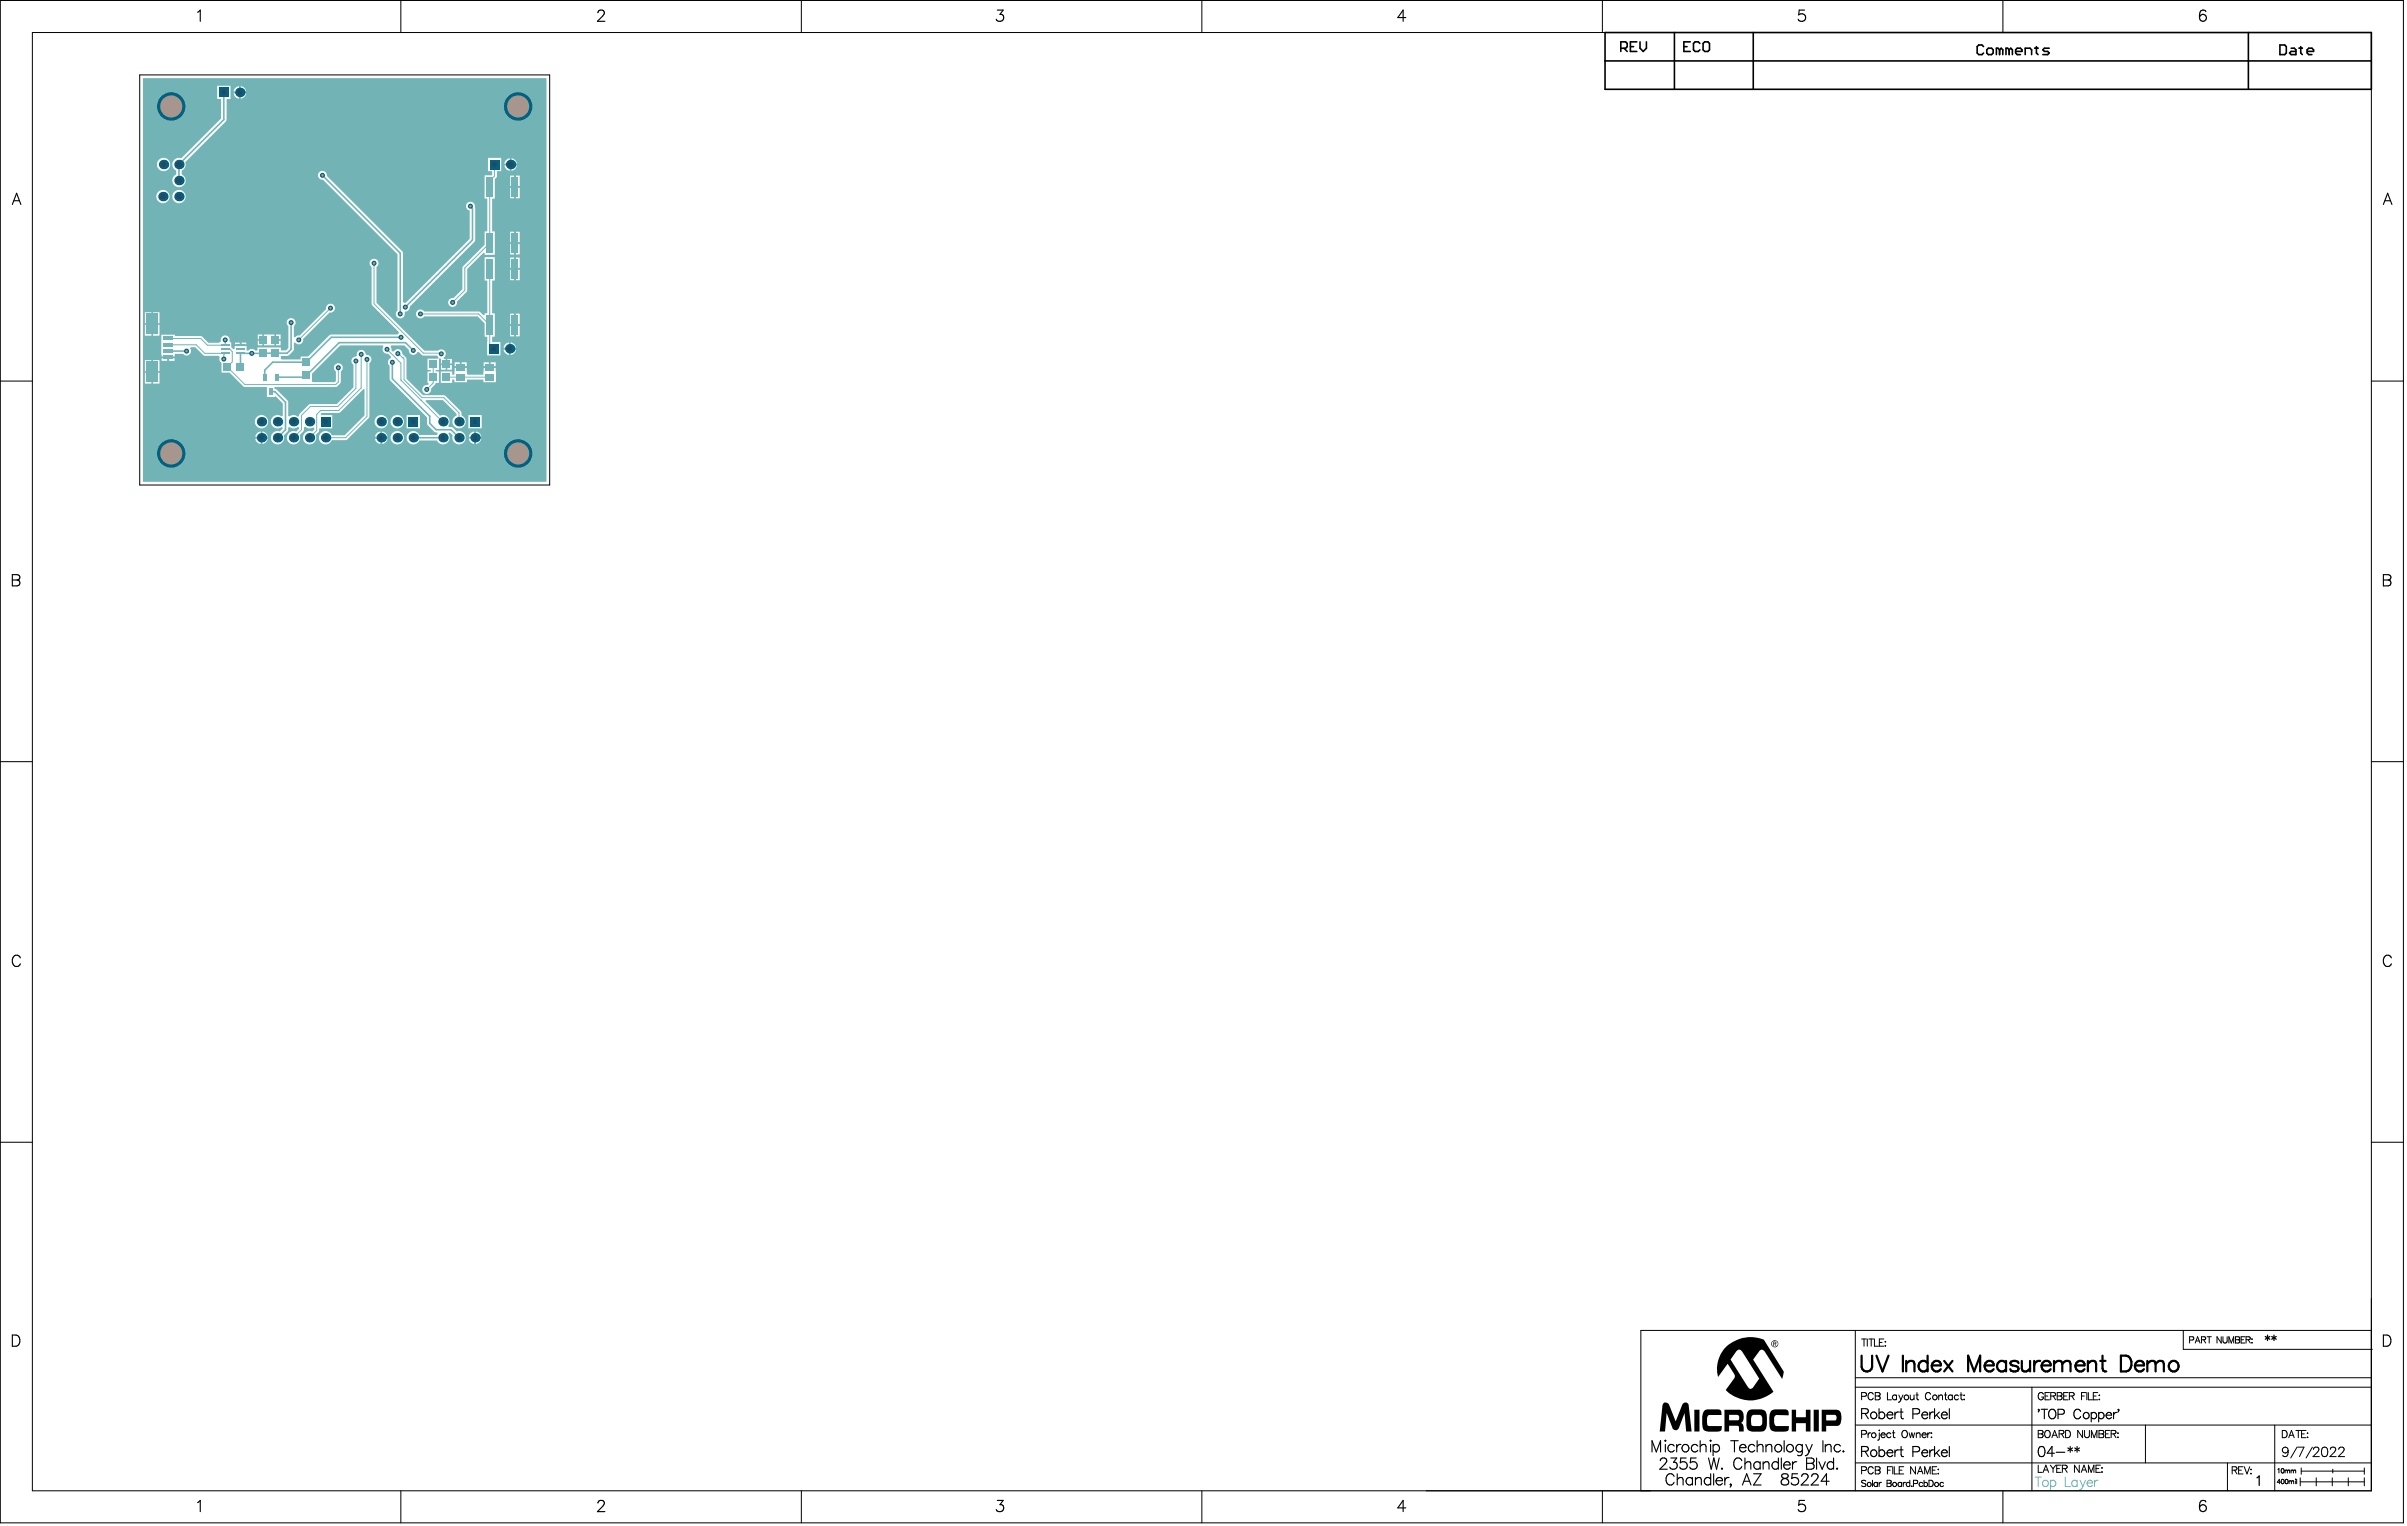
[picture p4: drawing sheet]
<svg xmlns="http://www.w3.org/2000/svg" width="635mm" height="403mm" viewBox="0 0 635 403" stroke-linecap="round" stroke-linejoin="round" font-family="sans-serif">
<path d="M37.7 20.6h106.5v106.5h-106.5zM63.5 22.7v1.4h1.4a1.66 1.66 0 0 0-1.4-1.4zM62.3 23l-.7 1.1h1.4v-1.4zM63.5 24.6v1.4a1.66 1.66 0 0 0 1.4-1.4zM61.6 24.6a1.66 1.66 0 0 0 1.4 1.4v-1.4zM57.3 22.6v3.5h1v5.2l-10.5 10.5a1.76 1.76 0 0 0-2.2 .9 1.76 1.76 0 0 0 .9 2.3v1a1.76 1.76 0 0 0-.7 2.7 1.76 1.76 0 0 0 2.8 0 1.76 1.76 0 0 0-.7-2.7v-1a1.74 1.74 0 0 0 1-2.2l10.8-11 .1-5.7h1v-3.5zM135 41.7v1.4h1.4a1.66 1.66 0 0 0-1.4-1.4zM133.4 42.4l-.4 .7h1.5v-1.4zM135 43.6v1.5a1.66 1.66 0 0 0 1.4-1.5zM133 43.6a1.66 1.66 0 0 0 1.5 1.5v-1.5zM41.4 43.4a1.76 1.76 0 0 0 3.5 0 1.76 1.76 0 0 0-3.5 0zM136.1 46.3v2.8h1v-2.8zM134.6 46.3v2.8h1v-2.8zM136.1 49.6v2.7h1v-2.7zM134.6 49.6v2.7h1v-2.7zM45.5 51.8a1.76 1.76 0 0 0 3.5 0 1.76 1.76 0 0 0-3.5 0zM41.2 51.8a1.76 1.76 0 0 0 3.5 0 1.76 1.76 0 0 0-3.5 0zM136.1 61.1v2.8h1v-2.8zM134.6 61.1v2.8h1v-2.8zM136.1 64.4v2.7h1v-2.7zM134.6 64.4v2.7h1v-2.7zM128.7 41.6v3.5h1.1v1.1h-1.9v6.2h.7v8.6h-.7v3.6l-5.9 5.9v5.8l-2.4 2.3a1.17 1.17 0 0 0-1.4 1.1 1.17 1.17 0 0 0 1.3 1.3 1.17 1.17 0 0 0 1-1.5l2.7-2.7 .1-5.8 4.3-4.3 .3 .1v.4h2.6v-6.2h-.7v-8.6h.7v-5.1l.6-.6v-1.6h1.1v-3.5zM136.1 67.9v2.8h1v-2.8zM134.6 67.9v2.8h1v-2.8zM136.1 71.2v2.7h1v-2.7zM134.6 71.2v2.7h1v-2.7zM42.6 88.3v5.7h3.5v-.7h2.2l.2 .2a1.22 1.22 0 0 0 1.6-.1 1.22 1.22 0 0 0 .1-1.6l.1-.2h1.2l2.3 2.2 4 .2 .2 1.2 .5 .5v2.6h2l3.9 3.7 6 .1v2.6h2l.3-.2 1.9 1.9v3.3l-.2 .1a1.93 1.93 0 0 0-2.9 1.2 1.76 1.76 0 0 0 .8 1.7 1.76 1.76 0 0 0 1.9 0l.3 .1 .1 .3-.8 .7-.4-.1a1.76 1.76 0 0 0-2 1.8 1.76 1.76 0 0 0 2.2 1.7 1.76 1.76 0 0 0 1.3-2.4l.9-.9 .2-1.2 .4-.1a1.74 1.74 0 0 0 2.2 0l.3 .1v.4l-.8 .7a1.76 1.76 0 0 0-2.4 1.4 1.76 1.76 0 0 0 2 2 1.76 1.76 0 0 0 1.3-2.4l1.1-1.2 .1-.9 .4-.1a1.73 1.73 0 0 0 2 .1l.3 .2v.4l-.6 .5a1.76 1.76 0 0 0-2.4 1.4 1.76 1.76 0 0 0 2 2 1.76 1.76 0 0 0 1.4-2.4l.9-1v-.8h3.4v-3.5h-2.9l-.1-.3 .2-.3h4.8l6.2-6.3 .4 .1v6.9l-5.3 5.2h-3.4a1.76 1.76 0 0 0-2.7-.7 1.76 1.76 0 0 0 0 2.8 1.76 1.76 0 0 0 2.7-.8h3.9l6-6 .1-14.4a1.18 1.18 0 0 0 .4-1.4 1.18 1.18 0 0 0-1.3-.7 1.45 1.45 0 0 0-1.8-1.2l-.6 .6v.7l-.3 .3a1.17 1.17 0 0 0-1.1 .9 1.17 1.17 0 0 0 .4 1.3v6l-4.4 4.4h-7.2l-2.5 2.5-.2 .7-.3 .1-.5-.3a1.75 1.75 0 0 0-1.7 .3l-.4-.2v-3.9l-3-3-.6-.2v-.5l16.4-.1 1-1 .1-3a1.17 1.17 0 0 0 .2-1.8 1.17 1.17 0 0 0-1.7 0 1.17 1.17 0 0 0 .2 1.8v2.5l-.3 .3h-5.9l-.1-.3v-1.9l7.5-7.5h11.2l.1 .2a1.25 1.25 0 0 0 0 1.4 1.25 1.25 0 0 0 1.2 .6l.9 .8-.1 .4a1.17 1.17 0 0 0-.3 2v3.4l.2 .5 9.6 9.7 .1 1.8 1.8 2 .8 .2 .2 .3-.2 .3h-4.7l-.2-.3a1.76 1.76 0 0 0-2.7-.1 1.76 1.76 0 0 0 .3 2.6 1.76 1.76 0 0 0 2.6-.7h4.7l.2 .3a1.76 1.76 0 0 0 2.4 .4 1.76 1.76 0 0 0 .4-2.5l.1-.3h.3l.8 .7-.2 .4a1.76 1.76 0 0 0 1.8 2 1.76 1.76 0 0 0 1.7-2.1 1.76 1.76 0 0 0-2.3-1.3l-1-1-1.1-.2-.1-.3a1.75 1.75 0 0 0-.1-2.2 1.75 1.75 0 0 0-2.1-.4l-3.9-3.9 .2-.3h4.4l3.7 3.7-.1 .4a1.76 1.76 0 0 0-.7 2.7 1.76 1.76 0 0 0 2.8 0 1.76 1.76 0 0 0-.8-2.7l-.2-1.1-4-4.1-.4-.1h-5.5l-4.4-4.4v-5.2l-.1-.4-1-1a1.16 1.16 0 0 0-.8-1.1 1.16 1.16 0 0 0-1.3 .4l-.4 .1-.4-.3-.1-1 .1-.3h3.5l1.2 1.2a1.25 1.25 0 0 0 .9 1.3 1.25 1.25 0 0 0 1.5-.7l.2-.1 .9 .9 3.9 .1 .4 .5-.1 .3h-2.8v3h.9v.4h-.9v3l.3 .3-.4 .3a1.17 1.17 0 0 0-1.3 1.1 1.17 1.17 0 0 0 1.3 1.2 1.17 1.17 0 0 0 1-1.4l1-1 .2-.5h.9v-3h-.9v-.4h.9v-2.9l.2-.2 .4 .3v1.1h1.2v-1.2h-.5l-.1-.3a1.17 1.17 0 0 0 .4-1.8 1.17 1.17 0 0 0-1.8-.1h-3.6l-12.7-12.6 .1-9.5a1.17 1.17 0 0 0 .1-1.8 1.17 1.17 0 0 0-1.7 .1 1.17 1.17 0 0 0 .2 1.7l.1 10 7.1 7.2v.4l-.3 .2-17.8 .1-5.8 5.7h-2v.8h-4.9l-.3-.2v-.7l1.9-.1 1.3-1.2 .2-.5v-1.7l.4-.1a1.17 1.17 0 0 0 1.4 .4 1.17 1.17 0 0 0 .7-1.3l7-7a1.17 1.17 0 0 0 1.4-1.1 1.17 1.17 0 0 0-1.3-1.2 1.17 1.17 0 0 0-1 1.4l-7 7-.7 .1-.5 .4-.4-.1v-2.9l.2-.2a1.17 1.17 0 0 0-.2-1.6 1.17 1.17 0 0 0-1.6 .2 1.17 1.17 0 0 0 .2 1.6v5.8l-.6 .6h-1.4v-.7h-6.2v.8h-.5l-.8-.5-1.5 .5-.1-1.2h-3l-.1 .7-.3 .1-.6-.5v-1.3h-.3l-.1-.5a1.17 1.17 0 0 0-1.3-1.3 1.17 1.17 0 0 0-1 1.5l-.5 .4h-2.8l-1.6-1.6-.5-.2h-6.8v-.3zM110.2 81.9a1.17 1.17 0 0 0-.1 1.8 1.17 1.17 0 0 0 1.8-.3h14.1l1.9 1.9v3.5h.7l-.1 4.9h3.5v-3.5h-2.2v-1.4h.7v-6.1h-.7v-8.7h.7v-6.2h-2.6v6.2h.7v8.7h-.7v.4l-.3 .1-.9-.8-.4-.2h-14.4l-.8-.6zM84.1 45.5a1.17 1.17 0 0 0-.1 1.3 1.17 1.17 0 0 0 1.2 .6l19.7 19.7v14.8a1.17 1.17 0 0 0 .3 2 1.17 1.17 0 0 0 1.5-1.4l.2-.3a1.22 1.22 0 0 0 1.2-1.3l17.1-17.1 .2-.5v-8.3a1.72 1.72 0 0 0-1.1-1.8 1.17 1.17 0 0 0-1.4 1 1.17 1.17 0 0 0 1 1.3v7.5l-16.8 16.8-.5 .1-.3-.2v-13.2l-20.1-20.1a1.17 1.17 0 0 0-.7-1.2 1.17 1.17 0 0 0-1.4 .3zM40.4 82.4v2.8h1.7v-2.8zM38.2 82.4v2.8h1.7v-2.8zM136.1 82.7v2.8h1v-2.8zM134.6 82.7v2.8h1v-2.8zM40.4 85.7v2.8h1.7v-2.8zM38.2 85.7v2.8h1.7v-2.8zM136.1 86v2.7h1v-2.7zM134.6 86v2.7h1v-2.7zM72.8 88.2v1.2h1.2v-1.2zM68 88.2v1.2h1.2v-1.2zM63.7 90.4v.4h1.3v-.4zM62 90.4v.4h1.2v-.4zM72.8 89.9v1.2h1.2v-1.2zM68 89.9v1.2h1.2v-1.2zM69.6 88.2v2.9h2.8v-2.9zM134.7 90.3v1.4h1.4a1.66 1.66 0 0 0-1.4-1.4zM133.2 91l-.4 .7h1.4v-1.4zM134.7 92.2v1.4a1.66 1.66 0 0 0 1.4-1.4zM132.8 92.2a1.66 1.66 0 0 0 1.4 1.4v-1.4zM44.6 94.5v.7h1.5v-.7zM42.6 94.5v.7h1.5v-.7zM118 94.7v1.2h1.2v-1.2zM121.8 95.6v1h1.3v-1zM120 95.6v1h1.3v-1zM129.4 95.6v1h1.4v-1zM127.6 95.6v1h1.3v-1zM118 96.3v1.2h1.2v-1.2zM116.4 96.3v1.2h1.2v-1.2zM40.4 95v2.9h1.7v-2.9zM38.2 95v2.9h1.7v-2.9zM116.3 98v3h3v-.9h.6v.7h3.3v-.7h4.3v.7h3.4l-.1-3.7h-3.2l-.1 1.7h-4.1l-.2-.2-.1-1.5h-3.1l-.1 1.7h-.6v-.8zM40.4 98.3v2.9h1.7v-2.9zM38.2 98.3v2.9h1.7v-2.9zM123.6 109.5v3.5h3.5v-3.5zM107.3 109.5v3.5h3.5v-3.5zM103 111.2a1.8 1.8 0 0 0 3.6 0 1.8 1.8 0 0 0-3.6 0zM98.8 111.2a1.76 1.76 0 0 0 3.5 0 1.76 1.76 0 0 0-3.5 0zM67.2 111.2a1.76 1.76 0 0 0 3.5 0 1.76 1.76 0 0 0-3.5 0zM125.6 113.8v1.4h1.4a1.66 1.66 0 0 0-1.4-1.4zM124.3 114.1l-.6 1.1h1.4v-1.4zM100.8 113.8v1.4h1.4a1.66 1.66 0 0 0-1.4-1.4zM69.2 113.8v1.4h1.4a1.66 1.66 0 0 0-1.4-1.4zM67.7 114.4l-.4 .8h1.4v-1.4zM99.2 114.4l-.3 .8h1.4v-1.4zM125.6 115.7v1.4a1.66 1.66 0 0 0 1.4-1.4zM123.7 115.7a1.66 1.66 0 0 0 1.4 1.4v-1.4zM67.3 115.7a1.66 1.66 0 0 0 1.4 1.4v-1.4zM100.8 115.7v1.4a1.66 1.66 0 0 0 1.4-1.4zM98.9 115.7a1.66 1.66 0 0 0 1.4 1.4v-1.4zM69.2 115.7v1.4a1.66 1.66 0 0 0 1.4-1.4zM103 115.5a1.8 1.8 0 0 0 3.6 0 1.8 1.8 0 0 0-3.6 0z" fill="#72b4b6"/>
<path d="M59 24.4v7.2l-11.8 11.8v4.2M85.1 46.2l20.5 20.6v16M124.1 54.4l.5 .6v8.3l-17.7 17.7M44.3 92.6h4.9M76.8 85.1v7l-1 1.1h-12.3l-.1 3.6M103.5 95.6v4.3l9.9 9.9v1.9l1.6 1.6h4l2.1 2.2M105.8 89h-18.4l-6.6 6.5h-8.8l-2.2 2.2v1.8M109 92.4l-2-2h-17.5l-9.1 9.1h-7.4M71.4 103.3h1.1l2.8 2.8v7.2l-2.1 2.2M109 115.5h.1M109 115.5h7.9" fill="none" stroke="#72b4b6" stroke-width=".42"/>
<g fill="none" stroke="#72b4b6" stroke-width=".26">
<path d="M130.5 43.4v3l-1.3 1.3v16.4l-6.6 6.6v5.9l-3.2 3.2M98.7 69.4v10.7l13 13.1h4.7v.1M129.2 70.9v20l1.1 1.1M44.3 89.3h8.6l1.8 1.7h4.7v-1.3M44.3 90.9h7.5l2.2 2.3h5.4l-.4 .4v1.1M59.4 92.1h1.3l.6 .7v2.7l-1.4 1.3 4.7 4.6h24l.7-.7v-3.7M87.2 81.3l-8.4 8.4M93.9 95.2v7.2l-4.8 4.8h-7.2l-2.4 2.4v3.7l-2.1 2.2M95.3 93.5v8.8l-6 6h-4.7l-1 1v4.3l-1.9 1.9M96.8 94.8v15l-5.6 5.7h-5.3M102.1 92.1l3.7 3.7v4.5M105 93.3l1.6 1.4v5.4l4.7 4.8h5.8l4 4v2.3"/>
<path d="M106.2 94.4h.1M110.9 82.8h15.4l2.9 2.9M114.3 96.1v4.9l-1.7 1.7M117.8 99.5h11.4M129.2 99.5h.1M105.8 100.3h.1M105.8 100.3l11.1 10.9M111.1 105.6h.1M117.2 110.8l.4 .4M536.9 389.6h1.6M537.7 389.6v2.5M540.9 390.8a.8 .8 0 0 1 1.2-.1 .8 .8 0 0 1 0 1.2 .8 .8 0 0 1-1.2-.1"/>
<path d="M540.9 390.5v2.5M544.9 389.6v2.5h1.4M548 390.8a.8 .8 0 0 0-1.2-.1 .8 .8 0 0 0 0 1.2 .8 .8 0 0 0 1.2-.1M548 390.5v1.6M548.8 390.5l.7 1.6M549.5 392.1a.96 .96 0 0 1-.9 .9M550.2 390.5l-.7 1.6M550.6 391.2a.79 .79 0 0 0 .5 .9 .79 .79 0 0 0 .9-.3M551 390.6a.66 .66 0 0 1 .7-.1 .66 .66 0 0 1 .3 .7h-1.4zM552.6 390.5v1.6M553.5 390.5a.8 .8 0 0 0-.9 .7"/>
<circle cx="539.6" cy="391.3" r=".82"/>
</g>
<path d="M595.4 389.8l.6-.5v2.5" fill="none" stroke="#72b4b6" stroke-width=".3"/>
<circle cx="93.9" cy="95.2" r=".67" fill="#006281"/>
<circle cx="93.9" cy="95.2" r=".33" fill="#a6968d"/>
<circle cx="95.3" cy="93.5" r=".67" fill="#006281"/>
<circle cx="95.3" cy="93.5" r=".33" fill="#a6968d"/>
<circle cx="96.8" cy="94.8" r=".67" fill="#006281"/>
<circle cx="96.8" cy="94.8" r=".33" fill="#a6968d"/>
<circle cx="136.7" cy="119.6" r="3.7" fill="#006281"/>
<circle cx="136.7" cy="119.6" r="2.91" fill="#a6968d"/>
<circle cx="45.2" cy="28.1" r="3.7" fill="#006281"/>
<circle cx="45.2" cy="28.1" r="2.91" fill="#a6968d"/>
<circle cx="136.7" cy="28.1" r="3.7" fill="#006281"/>
<circle cx="136.7" cy="28.1" r="2.91" fill="#a6968d"/>
<circle cx="45.2" cy="119.6" r="3.7" fill="#006281"/>
<circle cx="45.2" cy="119.6" r="2.91" fill="#a6968d"/>
<circle cx="105.8" cy="89" r=".67" fill="#006281"/>
<circle cx="105.8" cy="89" r=".33" fill="#a6968d"/>
<circle cx="105" cy="93.3" r=".67" fill="#006281"/>
<circle cx="105" cy="93.3" r=".33" fill="#a6968d"/>
<circle cx="124.1" cy="54.4" r=".67" fill="#006281"/>
<circle cx="124.1" cy="54.4" r=".33" fill="#a6968d"/>
<circle cx="89.3" cy="97" r=".67" fill="#006281"/>
<circle cx="89.3" cy="97" r=".33" fill="#a6968d"/>
<circle cx="103.5" cy="95.6" r=".67" fill="#006281"/>
<circle cx="103.5" cy="95.6" r=".33" fill="#a6968d"/>
<circle cx="102.1" cy="92.1" r=".67" fill="#006281"/>
<circle cx="102.1" cy="92.1" r=".33" fill="#a6968d"/>
<circle cx="116.4" cy="93.3" r=".67" fill="#006281"/>
<circle cx="116.4" cy="93.3" r=".33" fill="#a6968d"/>
<circle cx="98.7" cy="69.4" r=".67" fill="#006281"/>
<circle cx="98.7" cy="69.4" r=".33" fill="#a6968d"/>
<circle cx="109" cy="92.4" r=".67" fill="#006281"/>
<circle cx="109" cy="92.4" r=".33" fill="#a6968d"/>
<circle cx="119.4" cy="79.8" r=".67" fill="#006281"/>
<circle cx="119.4" cy="79.8" r=".33" fill="#a6968d"/>
<circle cx="110.9" cy="82.8" r=".67" fill="#006281"/>
<circle cx="110.9" cy="82.8" r=".33" fill="#a6968d"/>
<circle cx="112.6" cy="102.7" r=".67" fill="#006281"/>
<circle cx="112.6" cy="102.7" r=".33" fill="#a6968d"/>
<circle cx="106.9" cy="81" r=".67" fill="#006281"/>
<circle cx="106.9" cy="81" r=".33" fill="#a6968d"/>
<circle cx="105.6" cy="82.8" r=".67" fill="#006281"/>
<circle cx="105.6" cy="82.8" r=".33" fill="#a6968d"/>
<circle cx="85.1" cy="46.2" r=".67" fill="#006281"/>
<circle cx="85.1" cy="46.2" r=".33" fill="#a6968d"/>
<circle cx="66.4" cy="93.2" r=".67" fill="#006281"/>
<circle cx="66.4" cy="93.2" r=".33" fill="#a6968d"/>
<circle cx="49.2" cy="92.6" r=".67" fill="#006281"/>
<circle cx="49.2" cy="92.6" r=".33" fill="#a6968d"/>
<circle cx="76.8" cy="85.1" r=".67" fill="#006281"/>
<circle cx="76.8" cy="85.1" r=".33" fill="#a6968d"/>
<circle cx="87.2" cy="81.3" r=".67" fill="#006281"/>
<circle cx="87.2" cy="81.3" r=".33" fill="#a6968d"/>
<circle cx="78.8" cy="89.7" r=".67" fill="#006281"/>
<circle cx="78.8" cy="89.7" r=".33" fill="#a6968d"/>
<circle cx="59.4" cy="89.7" r=".67" fill="#006281"/>
<circle cx="59.4" cy="89.7" r=".33" fill="#a6968d"/>
<circle cx="59" cy="94.7" r=".67" fill="#006281"/>
<circle cx="59" cy="94.7" r=".33" fill="#a6968d"/>
<circle cx="69" cy="111.2" r="1.25" fill="#006281"/>
<circle cx="69" cy="111.2" r=".75" fill="#1f4769"/>
<circle cx="73.2" cy="111.2" r="1.25" fill="#006281"/>
<circle cx="73.2" cy="111.2" r=".75" fill="#1f4769"/>
<circle cx="77.4" cy="111.2" r="1.25" fill="#006281"/>
<circle cx="77.4" cy="111.2" r=".75" fill="#1f4769"/>
<circle cx="81.7" cy="111.2" r="1.25" fill="#006281"/>
<circle cx="81.7" cy="111.2" r=".75" fill="#1f4769"/>
<circle cx="69" cy="115.5" r="1.25" fill="#006281"/>
<circle cx="69" cy="115.5" r=".75" fill="#1f4769"/>
<circle cx="73.2" cy="115.5" r="1.25" fill="#006281"/>
<circle cx="73.2" cy="115.5" r=".75" fill="#1f4769"/>
<circle cx="77.4" cy="115.5" r="1.25" fill="#006281"/>
<circle cx="77.4" cy="115.5" r=".75" fill="#1f4769"/>
<circle cx="81.7" cy="115.5" r="1.25" fill="#006281"/>
<circle cx="81.7" cy="115.5" r=".75" fill="#1f4769"/>
<circle cx="85.9" cy="115.5" r="1.25" fill="#006281"/>
<circle cx="85.9" cy="115.5" r=".75" fill="#1f4769"/>
<path d="M84.6 110h2.5v2.5h-2.5z" fill-rule="evenodd" fill="#006281"/>
<circle cx="85.9" cy="111.2" r=".75" fill="#1f4769"/>
<path d="M57.8 23.1h2.5v2.5h-2.5z" fill-rule="evenodd" fill="#006281"/>
<circle cx="59" cy="24.4" r=".75" fill="#1f4769"/>
<circle cx="63.3" cy="24.4" r="1.25" fill="#006281"/>
<circle cx="63.3" cy="24.4" r=".75" fill="#1f4769"/>
<circle cx="134.7" cy="43.4" r="1.25" fill="#006281"/>
<circle cx="134.7" cy="43.4" r=".75" fill="#1f4769"/>
<path d="M129 90.7h2.5v2.5h-2.5z" fill-rule="evenodd" fill="#006281"/>
<circle cx="130.3" cy="92" r=".75" fill="#1f4769"/>
<path d="M129.2 42.1h2.5v2.5h-2.5z" fill-rule="evenodd" fill="#006281"/>
<circle cx="130.5" cy="43.4" r=".75" fill="#1f4769"/>
<circle cx="134.5" cy="92" r="1.25" fill="#006281"/>
<circle cx="134.5" cy="92" r=".75" fill="#1f4769"/>
<path d="M124.1 110h2.5v2.5h-2.5z" fill-rule="evenodd" fill="#006281"/>
<circle cx="125.3" cy="111.2" r=".75" fill="#1f4769"/>
<circle cx="47.2" cy="43.4" r="1.25" fill="#006281"/>
<circle cx="47.2" cy="43.4" r=".82" fill="#1f4769"/>
<circle cx="43" cy="51.8" r="1.25" fill="#006281"/>
<circle cx="43" cy="51.8" r=".82" fill="#1f4769"/>
<circle cx="121.1" cy="111.2" r="1.25" fill="#006281"/>
<circle cx="121.1" cy="111.2" r=".75" fill="#1f4769"/>
<circle cx="116.9" cy="111.2" r="1.25" fill="#006281"/>
<circle cx="116.9" cy="111.2" r=".75" fill="#1f4769"/>
<circle cx="47.2" cy="47.6" r="1.25" fill="#006281"/>
<circle cx="47.2" cy="47.6" r=".82" fill="#1f4769"/>
<circle cx="43.2" cy="43.4" r="1.25" fill="#006281"/>
<circle cx="43.2" cy="43.4" r=".82" fill="#1f4769"/>
<circle cx="47.2" cy="51.8" r="1.25" fill="#006281"/>
<circle cx="47.2" cy="51.8" r=".82" fill="#1f4769"/>
<circle cx="125.3" cy="115.5" r="1.25" fill="#006281"/>
<circle cx="125.3" cy="115.5" r=".75" fill="#1f4769"/>
<circle cx="121.1" cy="115.5" r="1.25" fill="#006281"/>
<circle cx="121.1" cy="115.5" r=".75" fill="#1f4769"/>
<circle cx="116.9" cy="115.5" r="1.25" fill="#006281"/>
<circle cx="116.9" cy="115.5" r=".75" fill="#1f4769"/>
<path d="M107.8 110h2.5v2.5h-2.5z" fill-rule="evenodd" fill="#006281"/>
<circle cx="109" cy="111.2" r=".75" fill="#1f4769"/>
<circle cx="109" cy="115.5" r="1.25" fill="#006281"/>
<circle cx="109" cy="115.5" r=".75" fill="#1f4769"/>
<circle cx="104.8" cy="111.2" r="1.25" fill="#006281"/>
<circle cx="104.8" cy="111.2" r=".75" fill="#1f4769"/>
<circle cx="104.8" cy="115.5" r="1.25" fill="#006281"/>
<circle cx="104.8" cy="115.5" r=".75" fill="#1f4769"/>
<circle cx="100.6" cy="111.2" r="1.25" fill="#006281"/>
<circle cx="100.6" cy="111.2" r=".75" fill="#1f4769"/>
<circle cx="100.6" cy="115.5" r="1.25" fill="#006281"/>
<circle cx="100.6" cy="115.5" r=".75" fill="#1f4769"/>
<g fill="#72b4b6">
<path d="M43.1 93.8h2.5v1h-2.5z" fill-rule="evenodd"/>
<path d="M43.1 92.1h2.5v1h-2.5z" fill-rule="evenodd"/>
<path d="M43.1 90.4h2.5v1h-2.5z" fill-rule="evenodd"/>
<path d="M43.1 88.8h2.5v1h-2.5z" fill-rule="evenodd"/>
<path d="M38.7 95.4h2.9v5.4h-2.9z" fill-rule="evenodd"/>
<path d="M38.7 82.8h2.9v5.3h-2.9z" fill-rule="evenodd"/>
<path d="M116.8 98.5h2v2h-2z" fill-rule="evenodd"/>
<path d="M113.3 98.5h2v2h-2z" fill-rule="evenodd"/>
<path d="M59 95.8h1.9v2h-1.9z" fill-rule="evenodd"/>
<path d="M62.4 95.8h2v2h-2z" fill-rule="evenodd"/>
<path d="M70.9 102.4h1v1.8h-1z" fill-rule="evenodd"/>
<path d="M72.5 98.6h1v1.8h-1z" fill-rule="evenodd"/>
<path d="M69.3 98.6h1v1.8h-1z" fill-rule="evenodd"/>
<path d="M116.8 95.1h2v2h-2z" fill-rule="evenodd"/>
<path d="M113.3 95.1h2v2h-2z" fill-rule="evenodd"/>
<path d="M68.4 92.2h2v1.9h-2z" fill-rule="evenodd"/>
<path d="M68.4 88.7h2v2h-2z" fill-rule="evenodd"/>
<path d="M71.6 92.2h2v1.9h-2z" fill-rule="evenodd"/>
<path d="M71.6 88.7h2v2h-2z" fill-rule="evenodd"/>
<path d="M120.4 98.7h2.3v1.6h-2.3z" fill-rule="evenodd"/>
<path d="M128 98.7h2.4v1.6h-2.4z" fill-rule="evenodd"/>
<path d="M120.4 96h2.3v1.7h-2.3z" fill-rule="evenodd"/>
<path d="M128 96h2.4v1.7h-2.4z" fill-rule="evenodd"/>
<path d="M128.4 46.7h1.6v5.2h-1.6z" fill-rule="evenodd"/>
<path d="M135 46.7h1.7v5.2h-1.7z" fill-rule="evenodd"/>
<path d="M128.4 61.5h1.6v5.2h-1.6z" fill-rule="evenodd"/>
<path d="M135 61.5h1.7v5.2h-1.7z" fill-rule="evenodd"/>
<path d="M128.4 68.3h1.6v5.2h-1.6z" fill-rule="evenodd"/>
<path d="M135 68.3h1.7v5.2h-1.7z" fill-rule="evenodd"/>
<path d="M128.4 83.2h1.6v5.1h-1.6z" fill-rule="evenodd"/>
<path d="M135 83.2h1.7v5.1h-1.7z" fill-rule="evenodd"/>
<path d="M62.4 90.8h2.2v.5h-2.2z" fill-rule="evenodd"/>
<path d="M62.4 91.9h2.2v.5h-2.2z" fill-rule="evenodd"/>
<path d="M62.4 93h2.2v.5h-2.2z" fill-rule="evenodd"/>
<path d="M58.3 90.8h2.2v.5h-2.2z" fill-rule="evenodd"/>
<path d="M58.3 91.9h2.2v.5h-2.2z" fill-rule="evenodd"/>
<path d="M58.3 93h2.2v.5h-2.2z" fill-rule="evenodd"/>
<path d="M79.8 94.5h2v2h-2z" fill-rule="evenodd"/>
<path d="M79.8 98h2v2h-2z" fill-rule="evenodd"/>
</g>
<g fill="none" stroke="#000" stroke-width=".26">
<path d="M.1 .1h634v401.6h-634zM8.5 8.6h617.1v384.6h-617.1zM36.9 19.8h108.1v108.1h-108.1zM105.7 .1v8.5M211.4 .1v8.5M317.1 .1v8.5M422.7 .1v8.5M528.4 .1v8.5M.1 100.5h8.4M625.6 100.5h8.5M.1 200.9h8.4M625.6 200.9h8.5"/>
<path d="M.1 301.3h8.4M625.6 301.3h8.5M489.5 350.9v42.3M491.1 353.2h1.3M491.8 353.2v1.9M492.6 353.2v1.9M493 353.2h1.3M493.6 353.2v1.9M494.5 353.2v1.9h1.1M495.8 354.1h.7M497 353.2h-1.2v1.9h1.2M497.3 353.9h.2z"/>
<path d="M497.3 355h.2zM576 350.9v5h49.6M577.6 353.5l1-.1 .1-.6-1.1-.2v1.7M579.1 354.3l.7-1.7 .6 1.7M579.4 353.7h.8M580.8 353.4l.9-.1 .1-.5-1-.2v1.7M581.3 353.4l.6 .9M582.3 352.6h1.1M582.8 352.6v1.7M586 352.6v1.7l-1.1-1.7v1.7M586.4 352.6v1.2l.5 .5 .6-.3 .1-1.4M588 354.3v-1.7l.6 1.7 .7-1.7v1.7"/>
<path d="M589.8 352.6l1 .2v.4l-.3 .2 .4 .3-.2 .5-.9 .1zM589.8 353.4h.7M591.2 353.4h.7M592.3 352.6h-1.1v1.7h1.1M592.5 353.4l1-.1 .1-.5-1.1-.2v1.7M593.1 353.4l.6 .9M594.1 353.2v.1zM594.1 354.1v.2zM625.6 355.9h.1M625.6 350.9h-192.7v42.3M489.5 375.9h136.1M489.5 365.9h136.1"/>
<path d="M489.5 363.4h136.1M491.1 368.3l1.1-.1 .2-.2-.1-.5-1.2-.2v1.9M491.1 378.3l1.1-.1 .2-.3-.1-.4-1.2-.2v1.9M492.8 377.9v1.3M493.6 377.9a.62 .62 0 0 0-.8 .6M494.2 367.8a.7 .7 0 0 0-.8-.5 .7 .7 0 0 0-.6 .8v.4a.7 .7 0 0 0 .6 .7 .7 .7 0 0 0 .8-.4M494.7 367.3l1.2 .2 .1 .4-.5 .3 .5 .4-.2 .5-1.1 .1zM494.7 368.2h.8M495.7 377.3h.2zM495.8 377.9v1.6l-.1 .3-.4 .1M496.2 378.5v.2a.59 .59 0 0 0 .5 .5 .59 .59 0 0 0 .6-.3M496.5 378h.6l.2 .5h-1.1z"/>
<path d="M497.9 367.3v1.9h1.1M498.8 378.2a.61 .61 0 0 0-.9-.1 .61 .61 0 0 0 0 .9 .61 .61 0 0 0 .9-.1M499.2 377.9h.7M499.5 377.3v1.6l.1 .2 .4 .1M500.3 368.2a.61 .61 0 0 0-.9-.1 .61 .61 0 0 0 0 1 .61 .61 0 0 0 .9-.1M500.3 368v1.2M500.9 368l.6 1.2M501.5 369.2l-.7 .7M502 368l-.5 1.2M502.1 377.4a.9 .9 0 0 1 1.1 .9 .9 .9 0 0 1-1.1 .8l-.4-.6 .1-.7zM503.6 377.9l.4 1.3 .4-1.3 .3 1.3 .4-1.3M503.9 368l.1 1.1 .5 .1 .4-.3"/>
<path d="M504.9 368v1.2M505.4 368h.7M505.6 378.3l.4-.4 .5 .1 .1 1.2M505.6 377.9v1.3M505.7 367.3v1.6l.1 .2 .4 .1M507.1 378.5v.2a.59 .59 0 0 0 .4 .5 .59 .59 0 0 0 .6-.3M507.1 378.2l.7-.3 .3 .6h-1zM508.6 377.9v1.3M509.3 377.9a.62 .62 0 0 0-.7 .6M509.3 367.8a.7 .7 0 0 0-.8-.5 .7 .7 0 0 0-.5 .8v.4a.7 .7 0 0 0 .5 .7 .7 .7 0 0 0 .8-.4M509.5 377.9v.2zM509.5 379v.2z"/>
<path d="M511.5 368.3l.4-.3 .5 .1 .1 1.1M511.5 368v1.2M513 368h.6M513.2 367.3v1.6l.1 .2 .4 .1M515.1 368.2a.61 .61 0 0 0-.9-.1 .61 .61 0 0 0 0 1 .61 .61 0 0 0 .9-.1M515.1 368v1.2M516.7 368.2a.61 .61 0 0 0-.9-.1 .61 .61 0 0 0 0 1 .61 .61 0 0 0 .9-.1M517.1 368h.6M517.3 367.3v1.6l.1 .2 .4 .1M518.1 369.1h.2zM518.2 368v.1zM536 365.9v27.3"/>
<path d="M537.7 377.3l1.2 .2v.5l-.4 .2 .5 .4-.2 .5-1.1 .1zM537.7 378.2h.8M539.1 367.8a.7 .7 0 0 0-.8-.5 .7 .7 0 0 0-.6 .8v.4a.69 .69 0 0 0 .7 .8 .69 .69 0 0 0 .7-.8h-.5M539.5 368.2h.7M539.8 377.4a.9 .9 0 0 1 1.1 .9 .9 .9 0 0 1-1.1 .8l-.4-.6v-.5zM540.7 367.3h-1.2v1.9h1.2M541 368.2l1.1-.1 .2-.2-.1-.4-1.2-.2v1.9M541.3 379.2l.7-1.9 .8 1.9M541.6 378.6h.9M541.7 368.2l.6 1M542.7 367.3l1.2 .2 .1 .4-.5 .3 .5 .4-.2 .5-1.1 .1zM542.7 368.2h.8"/>
<path d="M543.2 378.2l1.1-.1 .2-.2-.1-.4-1.2-.2v1.9M543.9 378.2l.6 1M544.4 368.2h.8M544.9 377.3h.7a1.02 1.02 0 0 1 .6 1 1.02 1.02 0 0 1-.6 .9h-.7zM545.6 367.3h-1.2v1.9h1.2M545.9 368.2l1.1-.1 .2-.2-.1-.4-1.2-.2v1.9M546.6 368.2l.6 1M549.1 368.2h.8M549.4 377.3v1.9l-1.3-1.9v1.9M549.9 377.3v1.4a.64 .64 0 0 0 .7 .5 .64 .64 0 0 0 .6-.5v-1.4M550.3 367.3h-1.2v1.9M550.5 367.3v1.9"/>
<path d="M550.9 367.3v1.9h1.1M551.7 379.2v-1.9l.8 1.9 .7-1.9v1.9M552.2 368.2h.8M553.4 367.3h-1.2v1.9h1.2M553.7 377.3l1.2 .2v.5l-.3 .2 .4 .4-.2 .5-1.1 .1zM553.7 378.2h.9M553.8 368v.1zM553.8 369.1v.1zM555.4 378.2h.8M556.6 377.3h-1.2v1.9h1.2M557 378.2l1-.1 .2-.2-.1-.4-1.1-.2v1.9M557.6 378.2l.6 1"/>
<path d="M558.7 377.9v.2zM558.7 379v.2zM566 375.9v10M600.1 375.9v17.3M602.1 377.3h.6a1.02 1.02 0 0 1 .7 1 1.02 1.02 0 0 1-.7 .9h-.6zM603.8 379.2l.7-1.9 .7 1.9M604.1 378.6h.9M605.7 377.3h1.3M606.3 377.3v1.9M607.2 378.2h.7M608.4 377.3h-1.2v1.9h1.2M608.8 379v.2z"/>
<path d="M608.8 378v.1zM105.7 393.2v8.5M211.4 393.2v8.5M317.1 393.2v8.5M422.7 393.2v8.5M489.5 385.9h136.1M491.1 387.9l1.1-.1 .2-.3-.1-.4-1.2-.2v1.9M492.2 390.7l-.4-.2-.7 .2 .2 .4 .9 .5v.3l-.4 .2-.7-.2M494 390.5v1.6M494.2 387.3a.7 .7 0 0 0-.8-.4 .7 .7 0 0 0-.6 .7v.5a.7 .7 0 0 0 .6 .7 .7 .7 0 0 0 .8-.5M494.7 386.9l1.2 .2 .1 .3-.5 .4 .5 .4-.2 .5-1.1 .1zM494.7 387.8h.8"/>
<path d="M495.3 391.2a.53 .53 0 0 0-.8 0 .53 .53 0 0 0 0 .8 .53 .53 0 0 0 .8-.1M495.3 391v1.1M495.7 391v1.1M496.4 391l-.4 .1-.3 .4M497.8 390.5l1.1 .1v.5l-.4 .1 .4 .4-.1 .4-1 .1zM497.8 391.2h.7M497.9 387.8h.8M499.1 386.9h-1.2v1.9M499.3 386.9v1.9M499.7 386.9v1.9h1.1M501 387.8h.8M501.7 391.2a.53 .53 0 0 0-.8 0 .53 .53 0 0 0 0 .8 .53 .53 0 0 0 .8-.1"/>
<path d="M501.7 391v1.1M502.1 391v1.1M502.2 386.9h-1.2v1.9h1.2M502.7 391l-.4 .1-.2 .4M503.8 391.2a.53 .53 0 0 0-.7 0 .53 .53 0 0 0 0 .8 .53 .53 0 0 0 .7-.1M503.8 390.5v1.6M504.4 392v.1zM504.8 391.3l1-.1v-.6l-1-.1v1.6M505.3 386.9v1.9l-1.3-1.9v1.9M505.9 388.8l.7-1.9 .7 1.9M506.1 388.2h.9M507.2 391.2a.53 .53 0 0 0-.7 0 .53 .53 0 0 0 0 .8 .53 .53 0 0 0 .7-.1"/>
<path d="M507.6 391.2a.53 .53 0 0 1 .8 0 .53 .53 0 0 1 0 .8 .53 .53 0 0 1-.8-.1M507.6 390.5v1.6M507.8 388.8v-1.9l.7 1.9 .7-1.9v1.9M508.9 390.5h.6a.89 .89 0 0 1 .5 .8 .89 .89 0 0 1-.5 .8h-.6zM509.8 387.8h.7M510.9 386.9h-1.1v1.9h1.1M511.3 387.6h.1zM511.3 388.7h.1zM512.7 391.2a.53 .53 0 0 0-.8 0 .53 .53 0 0 0 0 .8 .53 .53 0 0 0 .8-.1M528.4 393.2v8.5M537.7 386.5v1.9h1.1M539 388.4l.7-1.9 .8 1.9"/>
<path d="M539.3 387.7h.9M540.9 386.5l.7 .9M541.6 387.4v1M542.3 386.5l-.7 .9M542.6 387.4h.7M543.8 386.5h-1.2v1.9h1.2M544.1 387.4l1.1-.1 .2-.3-.1-.3-1.2-.2v1.9M544.7 387.4l.7 1M548.5 386.5v1.9l-1.2-1.9v1.9M549.1 388.4l.7-1.9 .7 1.9M549.3 387.7h.9M551 388.4v-1.9l.7 1.9 .7-1.9v1.9"/>
<path d="M552.9 387.4h.8M554.1 386.5h-1.2v1.9h1.2M554.5 387.1v.2zM554.5 388.2v.2zM587.6 385.9v7.3M588.9 387.8l1.1-.1 .1-.3v-.3l-1.2-.2v1.9M589.5 387.8l.6 1M590.6 387.8h.7M591.7 386.9h-1.1v1.9h1.1M592.1 386.9l.7 1.9 .7-1.9M593.8 387.5v.2zM593.8 388.6v.2z"/>
<path d="M600.9 387.6l.3-.2v1.1M601.6 391h-.8l.5-.8v1.2M602 387.4a.53 .53 0 0 1 .6 .6 .53 .53 0 0 1-.6 .5l-.2-.5zM602 390.3a.53 .53 0 0 1 .6 .5 .53 .53 0 0 1-.6 .5l-.2-.4zM602.8 388l.3-.2 .3 .2M602.8 387.8v.7M603 390.3a.53 .53 0 0 1 .6 .5 .53 .53 0 0 1-.6 .5l-.2-.4zM603.4 388l.3-.2h.3l.1 .7M603.4 388v.5M603.7 382.6a1.18 1.18 0 0 1-1 1.6l-.5-.3M603.9 390.6v.8M603.9 390.8l.3-.2 .3 .2"/>
<path d="M604.4 388l.3-.2 .3 .2M604.4 387.8v.7M604.5 390.8l.3-.2h.2l.1 .8M604.5 390.8v.6M605 388l.3-.2h.3v.7M605 388v.5M605.6 390.2h.1M605.6 390.6v.8M605.9 390.2v1.2M606 381.7l-1.7 2.9M606.2 381.7h1.6l-1.2 2.5M606.8 389.8v2.1"/>
<path d="M606.8 390.9h16.9M607.1 387.2v1.7M607.1 388h16.6M610 381.7l-1.6 2.9M610.3 382.3l.5-.6 .8 .3a.77 .77 0 0 1-.2 1l-1.2 1.2h1.7M611.1 389.8v2.1M612.8 381.8a.81 .81 0 0 1 1.2 .4 1.61 1.61 0 0 1-.6 2h-.3a1.59 1.59 0 0 1-.3-2.4zM614.8 382.3l.4-.6 .9 .3a.78 .78 0 0 1-.3 1l-1.1 1.2h1.6M615.3 389.8v2.1M615.4 387.5v1M617 382.3l.5-.6 .8 .3a.78 .78 0 0 1-.2 1l-1.2 1.2h1.6M619.5 389.8v2.1"/>
<path d="M623.7 387.2v1.7M623.7 389.8v2.1"/>
<circle cx="494.3" cy="378.6" r=".62"/>
<circle cx="502.9" cy="368.6" r=".63"/>
<circle cx="510.4" cy="368.6" r=".63"/>
<circle cx="493.1" cy="391.6" r=".55"/>
<circle cx="499.8" cy="391.6" r=".54"/>
<circle cx="510.9" cy="391.6" r=".55"/>
<circle cx="602.9" cy="382.5" r=".77"/>
</g>
<g fill="none" stroke="#000" stroke-width=".3">
<path d="M52.1 3.2l.7-.5v2.9M157.7 3.4l.2-.5 .4-.2 .9 .1a.67 .67 0 0 1 .1 1l-1.7 1.8h2M263.1 2.7h1.5l-.8 1.1a.95 .95 0 0 1 1 1.1 .95 .95 0 0 1-1.3 .7l-.4-.1-.3-.4M370.9 4.6h-2.1l1.4-1.9v2.9M476.1 2.7h-1.4l-.2 1.2a1.05 1.05 0 0 1 1.6 0 1.05 1.05 0 0 1-.2 1.6 1.05 1.05 0 0 1-1.5-.4M581.9 3.1a.87 .87 0 0 0-1.2-.3l-.3 .4-.1 1.4M3.3 53.9l1.1-2.9 1.1 2.9M3.7 52.9h1.4M628.8 53.9l1.1-2.9 1.1 2.9M629.2 52.9h1.4M3.3 151.6l1.6 .1a.68 .68 0 0 1 0 1.1l-.4 .2a.78 .78 0 0 1 .8 .8 .78 .78 0 0 1-.8 .7h-1.2zM3.3 153h1.2"/>
<path d="M628.8 151.6l1.7 .1a.68 .68 0 0 1 0 1.1l-.5 .2a.78 .78 0 0 1 .8 .8 .78 .78 0 0 1-.8 .7h-1.2zM628.8 153h1.2M5.4 252.7a1.09 1.09 0 0 0-1.3-.7 1.09 1.09 0 0 0-.8 1.1 1.29 1.29 0 0 0 .2 1.4 1.29 1.29 0 0 0 1.4 .3l.5-.6M630.9 252.7a1.09 1.09 0 0 0-1.3-.7 1.09 1.09 0 0 0-.8 1.1 1.29 1.29 0 0 0 .3 1.4 1.29 1.29 0 0 0 1.4 .3l.4-.6M3.3 352.1h.9a1.58 1.58 0 0 1 1.1 1.5 1.58 1.58 0 0 1-1.1 1.5h-.9zM628.8 352.1h1a1.58 1.58 0 0 1 1 1.5 1.58 1.58 0 0 1-1 1.5h-1zM439.3 379.9l.2 .1-.2 .2-.1-.2zM451.3 379.9l.1 .1-.1 .2-.2-.2zM491.1 372.8l1.5-.1a.62 .62 0 0 0 0-1l-1.5-.1v2.6M492 372.8l.9 1.4M495.7 371.6v2.6M495.7 372.8a.85 .85 0 0 1 1.3-.1 .85 .85 0 0 1 0 1.3 .85 .85 0 0 1-1.3-.2"/>
<path d="M497.8 373.2a.84 .84 0 0 0 .5 1 .84 .84 0 0 0 1-.4M497.9 372.8a.73 .73 0 0 1 .9-.4 .73 .73 0 0 1 .5 .8h-1.5zM499.9 372.5v1.7M500.9 372.5a.86 .86 0 0 0-1 .7M501.2 372.5h.8M501.5 371.6v2.1l.2 .4 .5 .1M504.6 373h1.2a.7 .7 0 0 0 .6-.7 .7 .7 0 0 0-.6-.7h-1.2v2.6M507 373.2a.84 .84 0 0 0 .5 1 .84 .84 0 0 0 1-.4M507.4 372.6a.7 .7 0 0 1 .8-.1 .7 .7 0 0 1 .3 .7h-1.5zM509.1 372.5v1.7M510.1 372.5a.86 .86 0 0 0-1 .7M510.4 371.6v2.6"/>
<path d="M510.9 373.2l.9 1M511.6 372.5l-1.2 1.2M512.2 373.2a.84 .84 0 0 0 .5 1 .84 .84 0 0 0 1-.4M512.6 372.6a.7 .7 0 0 1 .7-.1 .7 .7 0 0 1 .4 .7h-1.5zM514.3 371.6v2.6M537.8 372v-.3l.1 .4-.2 .3M538.5 371.7h1.7M539.3 371.7v2.5M540.9 371.9a1.2 1.2 0 0 1 1.5 .5 1.2 1.2 0 0 1-.3 1.5 .92 .92 0 0 1-1 .3 .92 .92 0 0 1-.6-.9 1.51 1.51 0 0 1 .4-1.4zM542.9 373h1.1a.65 .65 0 0 0 .6-.6 .65 .65 0 0 0-.6-.7h-1.1v2.5M548.9 372.3a.92 .92 0 0 0-1-.6 .92 .92 0 0 0-.8 1 1.09 1.09 0 0 0 .3 1.2 1.09 1.09 0 0 0 1.1 .2l.4-.5M551.7 372.9a.8 .8 0 0 1 1.2-.1 .8 .8 0 0 1 0 1.2 .8 .8 0 0 1-1.2-.1"/>
<path d="M551.7 372.6v2.5M553.7 372.9a.8 .8 0 0 1 1.1-.1 .8 .8 0 0 1 0 1.2 .8 .8 0 0 1-1.1-.1M553.7 372.6v2.5M555.6 373.3a.79 .79 0 0 0 .5 .9 .79 .79 0 0 0 .9-.3M556 372.7a.66 .66 0 0 1 .7-.1 .66 .66 0 0 1 .3 .7h-1.4zM557.6 372.6v1.6M558.5 372.6a.8 .8 0 0 0-.9 .7M558.9 372v-.3l.1 .4-.2 .3M52.1 396.3l.7-.5v2.9M157.7 396.5l.2-.4 .4-.3 .9 .1a.67 .67 0 0 1 .1 1l-1.7 1.8h2M263.1 395.8h1.5l-.8 1.1a.95 .95 0 0 1 1 1.1 .95 .95 0 0 1-1.3 .7l-.4-.1-.3-.4M370.9 397.7h-2.1l1.4-1.9v2.9"/>
<path d="M435.8 383v-3l1.2 3 1.1-3v3M438 385.3l.2-.4 .4-.3 .8 .1a.67 .67 0 0 1 .2 1l-1.7 1.8h1.9M439.3 381v2M440.8 384.6h1.5l-.8 1.1a.95 .95 0 0 1 1 1.1 .95 .95 0 0 1-1.3 .7l-.4-.1-.3-.4M441.6 389.4a1.09 1.09 0 0 0-1.2-.7 1.09 1.09 0 0 0-.9 1.2 1.29 1.29 0 0 0 .3 1.4 1.29 1.29 0 0 0 1.4 .3l.4-.6M441.7 381.4a.94 .94 0 0 0-1.4-.1 .94 .94 0 0 0 0 1.4 .94 .94 0 0 0 1.4-.1M442.3 381v2M442.5 390.3l.7-.6 .7 .2 .1 1.8M442.5 388.7v3M443.5 381a.95 .95 0 0 0-1.2 .9M444.8 384.6h-1.4l-.1 1.3a1.05 1.05 0 0 1 1.6-.1 1.05 1.05 0 0 1-.2 1.6 1.05 1.05 0 0 1-1.6-.4M446.5 390.2a.94 .94 0 0 0-1.4-.2 .94 .94 0 0 0 0 1.4 .94 .94 0 0 0 1.4-.1"/>
<path d="M446.5 389.7v2M447.3 390.3l.7-.6 .7 .2 .1 1.8M447.3 389.7v2M447.5 384.6h-1.4l-.2 1.3a1.05 1.05 0 0 1 1.6-.1 1.05 1.05 0 0 1-.2 1.6 1.05 1.05 0 0 1-1.5-.4M447.9 381.4a.94 .94 0 0 0-1.4-.1 .94 .94 0 0 0 0 1.4 .94 .94 0 0 0 1.4-.1M448.5 381.6l.7-.6 .7 .2 .2 1.8M448.5 380v3M450.7 384.6l.7 2.9 .7-2.9 .7 2.9 .7-2.9M451.3 381v2M451.3 390.2a.94 .94 0 0 0-1.4-.2 .94 .94 0 0 0 0 1.4 .94 .94 0 0 0 1.4-.1M451.3 388.7v3M451.9 381.4a.94 .94 0 0 1 1.4-.1 .94 .94 0 0 1 0 1.4 .94 .94 0 0 1-1.4-.1"/>
<path d="M451.9 381v3M452.1 388.7v3M452.7 390.6a.93 .93 0 0 0 .6 1 .93 .93 0 0 0 1.1-.3M453.1 389.9a.78 .78 0 0 1 .9-.1 .78 .78 0 0 1 .4 .8h-1.7zM454.3 387.3l.1 .1-.1 .1-.2-.1zM455 389.7v2M456.2 389.7a.95 .95 0 0 0-1.2 .9M456.4 391.6l.2-.2 .1 .2-.1 .1zM456.6 380h2M456.7 391.6l-.3 .7M457.6 380v3M458.9 381.9a.93 .93 0 0 0 .6 1 .93 .93 0 0 0 1.1-.3"/>
<path d="M459.3 381.2a.78 .78 0 0 1 .9-.1 .78 .78 0 0 1 .4 .8h-1.7zM459.5 385.3a1.09 1.09 0 0 0-1.2-.7 1.09 1.09 0 0 0-.9 1.1 1.29 1.29 0 0 0 .3 1.4 1.29 1.29 0 0 0 1.4 .3l.4-.6M459.7 391.7l1.1-3 1.1 3M460.1 390.7h1.4M460.3 386.1l.7-.5 .7 .1 .2 1.8M460.3 384.6v2.9M462.6 388.7h2l-2 3h2M462.9 381.4a.94 .94 0 0 0-1.4-.1 .94 .94 0 0 0 0 1.4 .94 .94 0 0 0 1.4-.1M463.6 381.6l.7-.6 .7 .2 .1 1.8M463.6 380v3M464.4 386a.94 .94 0 0 0-1.4-.1 .94 .94 0 0 0 0 1.4 .94 .94 0 0 0 1.4-.2M464.4 385.6v1.9"/>
<path d="M465.1 386.1l.7-.5 .7 .1 .2 1.8M465.1 385.6v1.9M465.9 381.6l.7-.6 .7 .2 .1 1.8M465.9 381v2M469.2 386a.94 .94 0 0 0-1.4-.1 .94 .94 0 0 0 0 1.4 .94 .94 0 0 0 1.4-.2M469.2 384.6v2.9M469.9 384.6v2.9M470.2 388.9a.6 .6 0 0 0 .3 1 1.22 1.22 0 0 1 1.4 1.2 1.03 1.03 0 0 1-1.2 .6 1.03 1.03 0 0 1-.8-1 1.36 1.36 0 0 1 1.4-.8 .6 .6 0 0 0 .3-1l-.4-.2zM470.6 386.4a.93 .93 0 0 0 .5 1.1 .93 .93 0 0 0 1.2-.4M470.7 380v3M470.7 386a.82 .82 0 0 1 1-.4 .82 .82 0 0 1 .6 .8h-1.7zM472.9 385.6v1.9"/>
<path d="M474 385.6a.95 .95 0 0 0-1.1 .8M474.2 388.7h-1.4l-.1 1.3a1.05 1.05 0 0 1 1.6 0 1.05 1.05 0 0 1-.2 1.6 1.05 1.05 0 0 1-1.6-.5M475.3 389.4l.2-.4 .4-.3 .8 .2a.67 .67 0 0 1 .2 1l-1.7 1.8h1.9M475.5 381v2.3a.78 .78 0 0 1-.5 .6 .78 .78 0 0 1-.8-.1M475.5 381.4a.94 .94 0 0 0-1.4-.1 .94 .94 0 0 0 0 1.4 .94 .94 0 0 0 1.4-.1M476.1 395.8h-1.4l-.2 1.2a1.05 1.05 0 0 1 1.6 0 1.05 1.05 0 0 1-.2 1.6 1.05 1.05 0 0 1-1.5-.4M476.4 381l.9 2M476.6 384.6l1.7 .1a.68 .68 0 0 1 0 1.2l-.4 .1a.78 .78 0 0 1 .7 .8 .78 .78 0 0 1-.7 .7h-1.3zM476.6 386h1.3M477.3 383a1.14 1.14 0 0 1-1 1M477.9 389.4l.2-.4 .4-.3 .9 .2a.67 .67 0 0 1 .1 1l-1.7 1.8h2M478.1 381l-.8 2"/>
<path d="M479.2 384.6v2.9M479.9 385.6l.8 1.9 .9-1.9M480.9 380v3M481.5 381.6l.7-.6 .7 .2 .2 1.8M481.5 381v2M482.6 390.7h-2.2l1.4-2v3M483.7 386a.94 .94 0 0 0-1.4-.1 .94 .94 0 0 0 0 1.4 .94 .94 0 0 0 1.4-.2M483.7 384.6v2.9M484.5 387.4l.1-.1 .2 .1-.2 .1zM485.5 381.4a.94 .94 0 0 0-1.3-.1 .94 .94 0 0 0 0 1.4 .94 .94 0 0 0 1.3-.1M486.3 382.7l.2 .1-.2 .2-.1-.2zM491.1 382.8l1.5-.1a.62 .62 0 0 0 0-1l-1.5-.1v2.6"/>
<path d="M492 382.8l.9 1.4M495.7 382.8a.85 .85 0 0 1 1.3-.1 .85 .85 0 0 1 0 1.3 .85 .85 0 0 1-1.3-.2M495.7 381.6v2.6M497.8 383.2a.84 .84 0 0 0 .5 .9 .84 .84 0 0 0 1-.3M497.9 382.8a.73 .73 0 0 1 .9-.4 .73 .73 0 0 1 .5 .8h-1.5zM499.9 382.4v1.8M500.9 382.4a.86 .86 0 0 0-1 .8M501.2 382.4h.8M501.5 381.6v2.1l.2 .4 .5 .1M504.6 382.9h1.2a.7 .7 0 0 0 .6-.7 .7 .7 0 0 0-.6-.6h-1.2v2.6M507 383.2a.84 .84 0 0 0 .5 .9 .84 .84 0 0 0 1-.3M507.4 382.6a.7 .7 0 0 1 .8-.1 .7 .7 0 0 1 .3 .7h-1.5z"/>
<path d="M509.1 382.4v1.8M510.1 382.4a.86 .86 0 0 0-1 .8M510.4 381.6v2.6M510.9 383.2l.9 1M511.6 382.4l-1.2 1.3M512.2 383.2a.84 .84 0 0 0 .5 .9 .84 .84 0 0 0 1-.3M512.6 382.6a.7 .7 0 0 1 .7-.1 .7 .7 0 0 1 .4 .7h-1.5zM514.3 381.6v2.6M538.1 381.7a.86 .86 0 0 1 1.3 .4 2.2 2.2 0 0 1-.3 2 .86 .86 0 0 1-1.3-.4 2.2 2.2 0 0 1 .3-2zM542 383.3h-1.9l1.2-1.7v2.6M542.5 383.1h2.2M545.5 381.9l1.3 .8"/>
<path d="M546.2 381.6v1.5M546.8 381.9l-1.3 .8M547.3 381.9l1.3 .8M548 381.6v1.5M548.6 381.9l-1.3 .8M581.9 396.2a.87 .87 0 0 0-1.2-.3l-.3 .4-.1 1.4M595.4 389.8l.6-.5v2.5"/>
<circle cx="581.2" cy="4.7" r=".92"/>
<circle cx="494.3" cy="373.4" r=".87"/>
<circle cx="550.3" cy="373.4" r=".82"/>
<circle cx="444.7" cy="382" r=".96"/>
<circle cx="469.1" cy="382" r=".96"/>
<circle cx="472.2" cy="382" r=".98"/>
<circle cx="494.3" cy="383.3" r=".88"/>
<circle cx="581.2" cy="397.8" r=".92"/>
</g>
<g fill="none" stroke="#000" stroke-width=".42">
<path d="M423.4 8.6h202.2v15h-202.2zM423.4 16.1h202.2M427.6 12.7h1.3l.4-.4v-.8l-.4-.5h-1.3v2.6M428.4 12.7l.9 .9M430.1 12.3h.9M431.8 11h-1.7v2.6h1.7M432.7 11v1.7l.8 .9 .8-.9v-1.7M441.7 8.6v15M444.2 12.3h.9M445.9 11h-1.7v2.6h1.7M448.5 11.5l-.5-.5h-.8l-.4 .5v1.7l.4 .4h.8l.5-.4M449.7 11h.9l.4 .5v1.7l-.4 .4h-.9l-.4-.4v-1.7z"/>
<path d="M462.5 8.6v15M523.3 12.3l-.4-.4h-.9l-.4 .4v1.7l.4 .4h.9l.4-.4M524.6 12.7h.8l.4 .4v.9l-.4 .4h-.8l-.5-.4v-.9zM527.5 13.1l-.4-.4h-.4v1.7M527.5 13.1v1.3M527.5 13.1l.4-.4 .5 .4v1.3M530.1 13.1l-.5-.4h-.4v1.7M530.1 13.1v1.3M530.1 13.1l.4-.4 .4 .4v1.3M531.7 13.6h1.7v-.5l-.4-.4h-.8l-.5 .4v.9l.5 .4h.8M534.3 14.4v-1.7h1.2l.5 .4v1.3M536.8 12.7h.9"/>
<path d="M537.2 12.3v1.7l.5 .4M540.6 12.7h-1.3l-.4 .4 .4 .5h.9l.4 .4-.4 .4h-1.3M593.2 8.6v15M601.5 11.9h1.2l.5 .4v1.7l-.5 .4h-1.2zM604.4 12.7h.9l.4 .4v1.3h-1.3l-.4-.4 .4-.4h1.3M606.5 12.7h.9M607 12.3v1.7l.4 .4M608.7 13.6h1.6v-.5l-.4-.4h-.8l-.4 .4v.9l.4 .4h.8"/>
</g>
<path d="M597.6 352.5l1.2 .7M598.2 352.2v1.4M598.8 352.5l-1.2 .7M599.3 352.5l1.2 .7M599.9 352.2v1.4M600.5 352.5l-1.2 .7" fill="none" stroke="#000" stroke-width=".33"/>
<g fill="none" stroke="#000" stroke-width=".58">
<path d="M491.1 357.6v3a1.4 1.4 0 0 0 1.4 1.2 1.4 1.4 0 0 0 1.4-1.2v-3M495 357.6l1.6 4.1 1.6-4.1M502 357.6v4.1M502.9 359v2.7M502.9 359.8l1-.8 1 .2 .2 .6v1.9M508.5 359.6a1.33 1.33 0 0 0-1.9-.2 1.33 1.33 0 0 0 0 1.9 1.33 1.33 0 0 0 1.9-.1M508.5 357.6v4.1M510.2 359.2a1.1 1.1 0 0 1 1.3-.1 1.1 1.1 0 0 1 .5 1.1h-2.4l.2-.6zM512.9 359l2.2 2.7M515.1 359l-2.2 2.7M524.2 359.2a1.1 1.1 0 0 1 1.2-.1 1.1 1.1 0 0 1 .6 1.1h-2.4l.2-.6zM529.2 359.6a1.33 1.33 0 0 0-1.9-.2 1.33 1.33 0 0 0 0 1.9 1.33 1.33 0 0 0 1.9-.1"/>
<path d="M529.2 359v2.7M532.5 359.6a1.26 1.26 0 0 0-2.2 0l.2 .4 .4 .2 1.4 .4 .2 .6a1.26 1.26 0 0 1-2.2 0M533.4 359v2l.2 .6 1 .1 1-.7M535.6 359v2.7M536.7 359v2.7M538.2 359a1.34 1.34 0 0 0-1.5 1.2M539.2 359.2a1.1 1.1 0 0 1 1.2-.1 1.1 1.1 0 0 1 .6 1.1h-2.4l.2-.6zM541.9 359.8l1-.8 1 .2 .2 .6M541.9 359v2.7M544.1 359.8l.9-.8 1 .2 .2 .6v1.9M544.1 359.8v1.9M548.1 359.2a1.1 1.1 0 0 1 1.3-.1 1.1 1.1 0 0 1 .5 1.1h-2.4l.2-.6z"/>
<path d="M550.8 359.8l1-.8 1 .2 .2 .6v1.9M550.8 359v2.7M554.1 359h1.4M554.7 357.6v3.4l.2 .6 .8 .1M559.5 357.6h1.4a2.22 2.22 0 0 1 1.5 2.1 2.22 2.22 0 0 1-1.5 2h-1.4zM563.8 359.2a1.1 1.1 0 0 1 1.2-.1 1.1 1.1 0 0 1 .6 1.1h-2.4l.2-.6zM566.5 359.8l1-.8 1 .2 .2 .6M566.5 359v2.7M568.7 359.8l1-.8 1 .2 .2 .6v1.9M568.7 359.8v1.9M572.8 359.2a1.34 1.34 0 0 1 1.7 .4 1.34 1.34 0 0 1-.3 1.8 1.34 1.34 0 0 1-1.8-.2 1.5 1.5 0 0 1 .4-2zM509.6 360.2a1.31 1.31 0 0 0 .8 1.4 1.31 1.31 0 0 0 1.6-.4"/>
<path d="M519.2 361.7v-4.1l1.6 4.1 1.6-4.1v4.1M523.6 360.2a1.31 1.31 0 0 0 .8 1.4 1.31 1.31 0 0 0 1.6-.4M538.6 360.2a1.31 1.31 0 0 0 .8 1.4 1.31 1.31 0 0 0 1.6-.4M547.5 360.2a1.31 1.31 0 0 0 .8 1.4 1.31 1.31 0 0 0 1.6-.4M563.2 360.2a1.31 1.31 0 0 0 .8 1.4 1.31 1.31 0 0 0 1.6-.4"/>
</g>
<path d="M468 354.1v.3l.4-.1v-.2zM467.8 353.9h.5a.34 .34 0 0 1 .3 .3 .34 .34 0 0 1-.3 .4l.4 .4h-.2l-.3-.4h-.2v.4h-.2zM467.4 354.5a.8 .8 0 0 0 1.6 0 .8 .8 0 0 0-1.6 0zM467.2 354.5a.95 .95 0 0 1 1.9 0 .95 .95 0 0 1-1.9 0zM455.4 355.3a9.4 9.4 0 0 1 9.9-1.9l5.3 8.4-.4 1.9-4.9-7.4a.74 .74 0 0 0-.7-.3 .74 .74 0 0 0-.6 .5l-1.5 2.1 5.4 8.5a9.1 9.1 0 0 1-12.6-.5l2.4-3.5-.2-.7-1.7-2.7-2.6 3.5a8.2 8.2 0 0 1 2.2-7.9zM458.1 356.3l-1.6 2.3 4.6 7.3a.77 .77 0 0 0 .8 .5 .77 .77 0 0 0 .6-.5l1.6-2.3-4.5-7.1-.5-.4a.72 .72 0 0 0-1 .2zM467.2 372.2l1.1-.4h2.5a1.08 1.08 0 0 1 1.1 1.5l-3.2-.1a.89 .89 0 0 0-.7 1.2v.7a1.01 1.01 0 0 0 .7 1.1h3.2a1.07 1.07 0 0 1-.1 1.1 1.07 1.07 0 0 1-1.1 .3h-2.4a1.65 1.65 0 0 1-1.5-2v-2.2zM472.7 371.8h1.1v2h2.6v-2h1.2v5.8h-1.2v-2.2h-2.6v2.2h-1.1zM456.2 373.2v1.4h2.2a.79 .79 0 0 0 .4-.7 .79 .79 0 0 0-.5-.7zM481.8 373.2v1.5h2.4l.2-.3 .1-.7-.3-.5zM439 370a1.11 1.11 0 0 1 1.4 .7l1.6 4.2 1.7-4.2a.89 .89 0 0 1 1-.8 .89 .89 0 0 1 .8 .9l.8 6.8h-1.5l-.4-4.9-1.5 4a.9 .9 0 0 1-.9 .6 .9 .9 0 0 1-.8-.7l-1.5-3.8-.4 4.8h-1.4l.7-6.9zM462.2 373.4l-.2 .8v.9a.8 .8 0 0 0 .4 1l1.8 .1a.88 .88 0 0 0 .7-1.2v-.8a.84 .84 0 0 0-.7-1h-1.6zM480.6 371.8h3.8a1.89 1.89 0 0 1 1.4 2.5l-.2 1-.4 .6-.4 .2h-3v1.5h-1.2zM478.5 371.8h1.3v5.8h-1.3zM454.9 371.8h4a2.11 2.11 0 0 1 .8 3.2l-.4 .4a1.11 1.11 0 0 1 .7 1.2v1h-1.2v-.8a.48 .48 0 0 0-.5-.7h-2.1v1.5h-1.3zM447 371.8h1.3v5.8h-1.3zM461.4 372l.8-.2h2.8a1.6 1.6 0 0 1 1.1 2v1.9a1.61 1.61 0 0 1-1.2 1.9h-2.6a1.61 1.61 0 0 1-1.6-2l.1-2.4 .1-.6zM449.7 372.1l.7-.3h2.8l.7 .1 .2 .6 .1 .7h-3.3l-.4 .3-.2 .7 .2 1.8 3.8 .2-.2 1.1-1.1 .3h-2.7a1.59 1.59 0 0 1-1.2-2v-1.9l.3-1.2z" fill="#000"/>
</svg>
